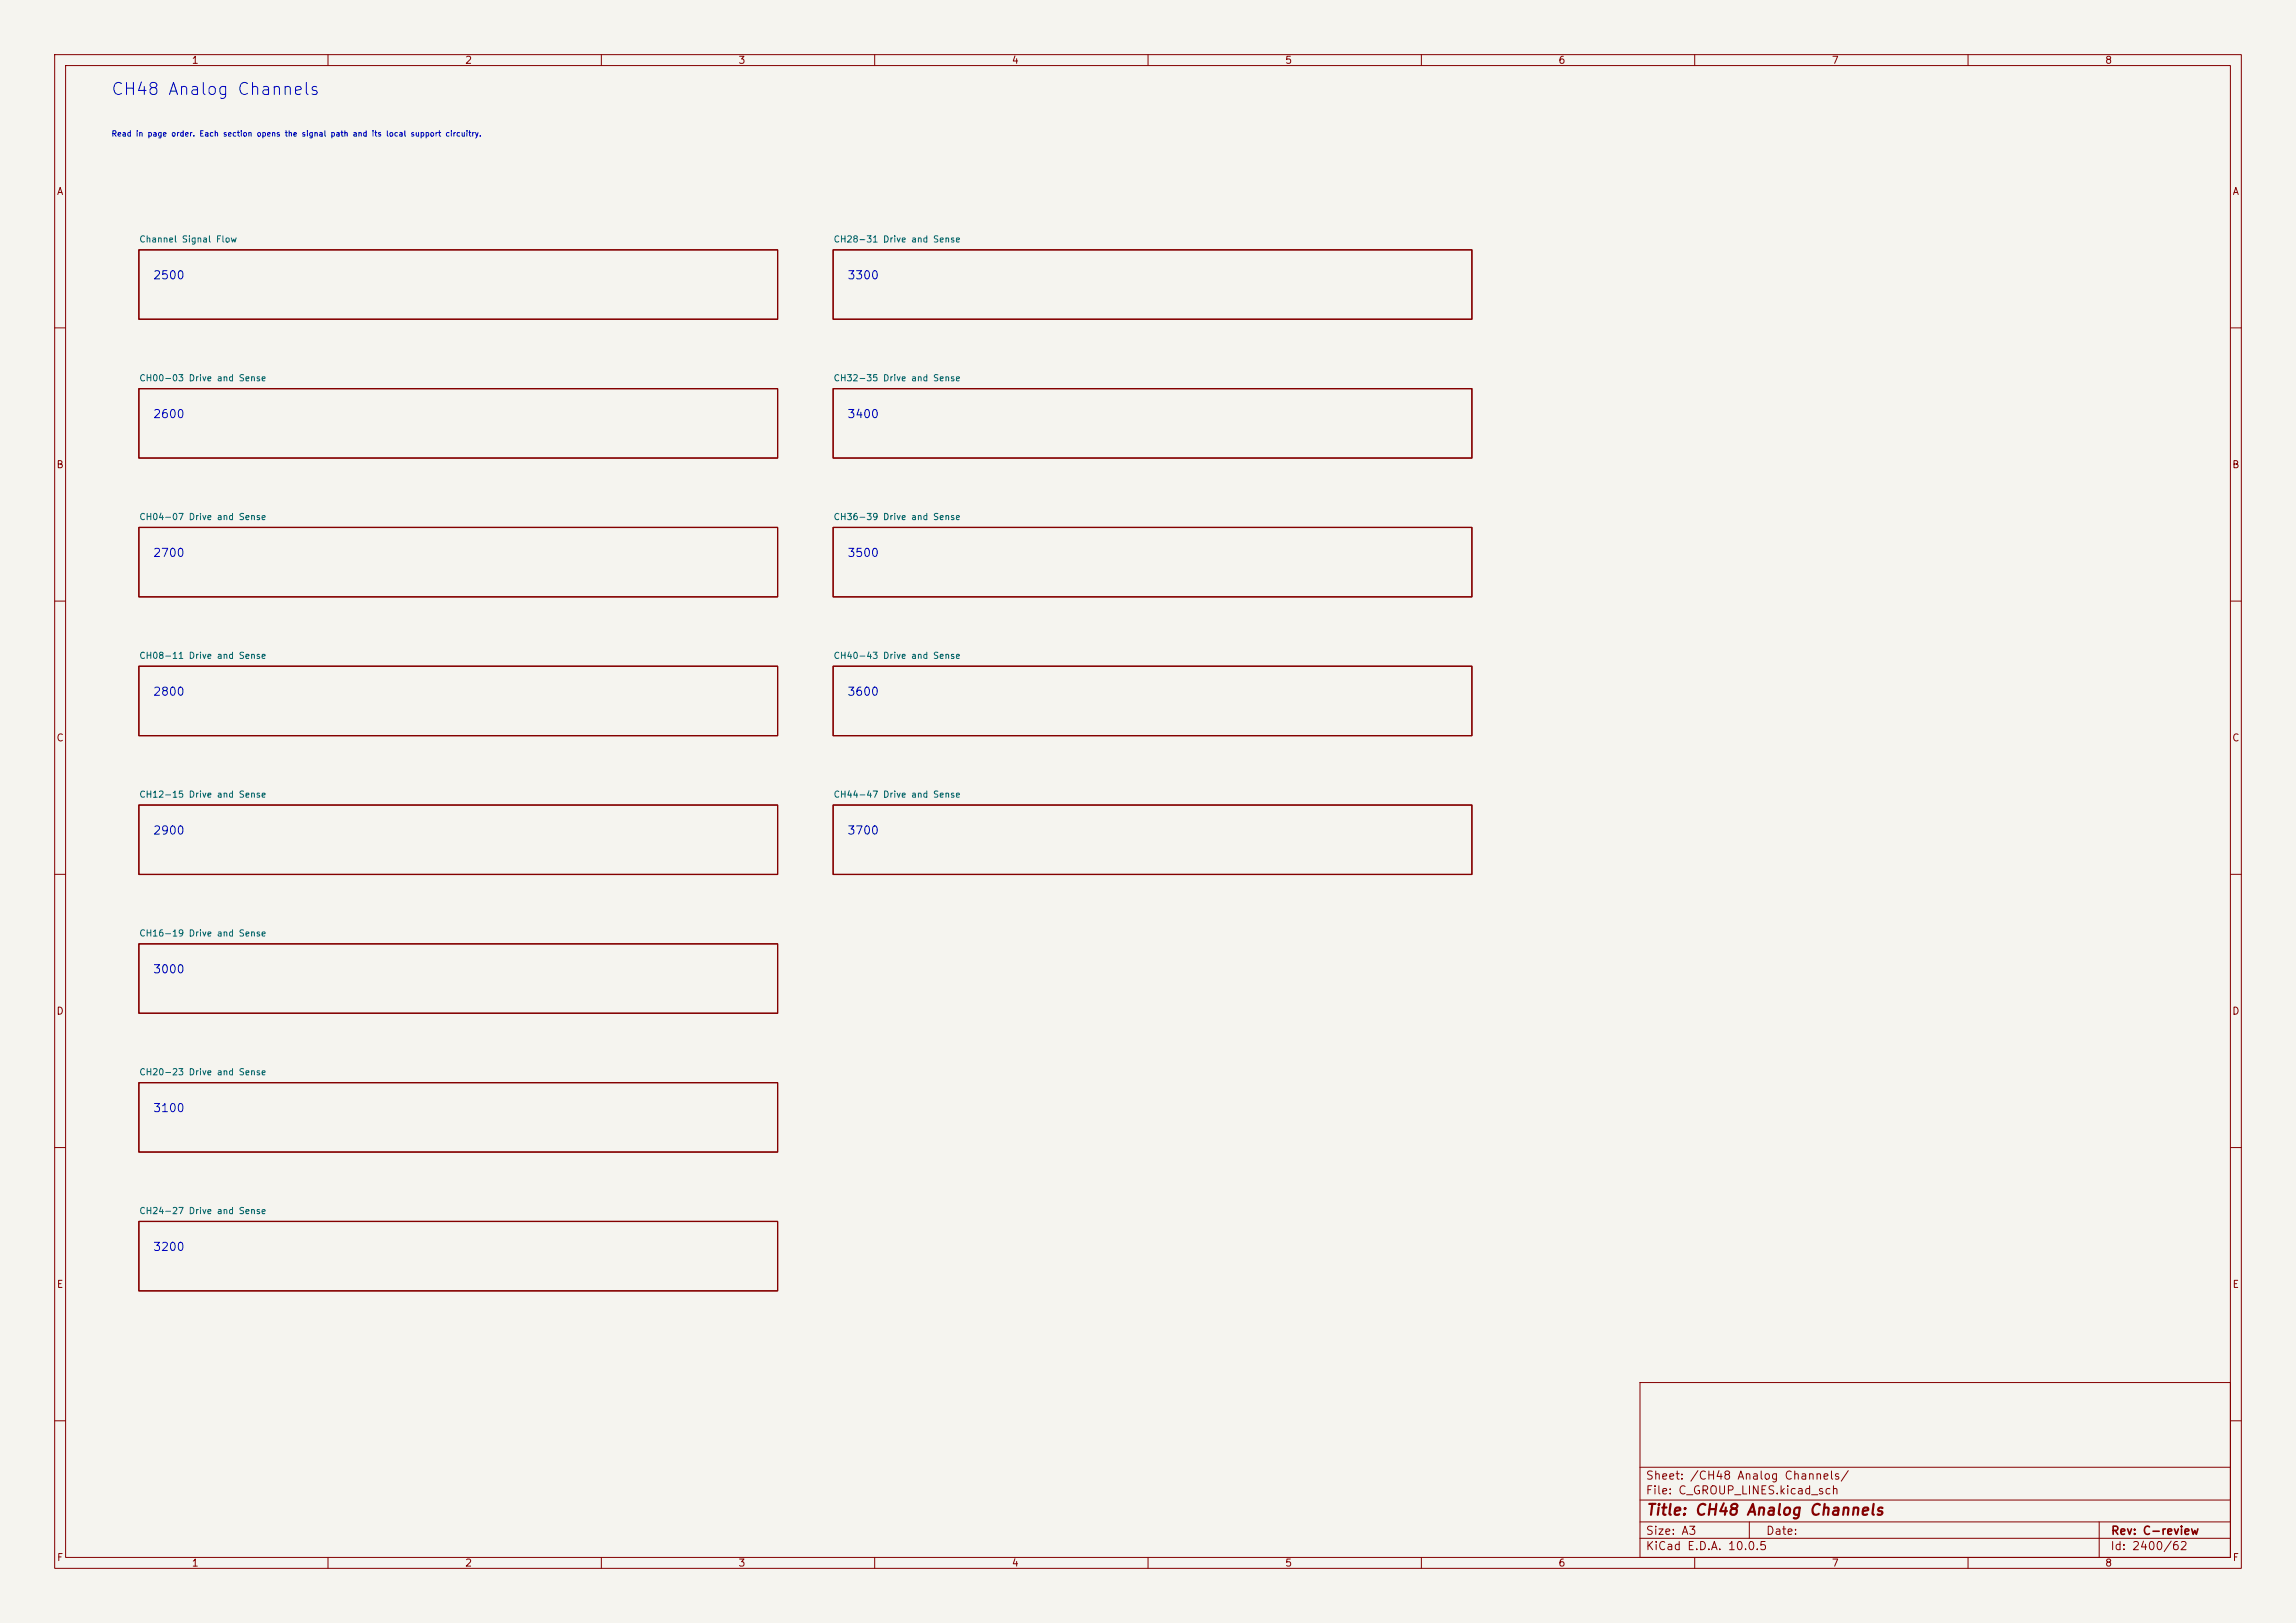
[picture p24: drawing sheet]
<svg xmlns="http://www.w3.org/2000/svg" width="420mm" height="297mm" viewBox="0 0 420 297" stroke-linecap="round" stroke-linejoin="round" font-family="sans-serif">
<defs><g id="words">
<text font-size="2.2" fill="#0000c2" x="20.2" y="18">CH48 Analog Channels</text>
<text font-size="2" fill="#840000" x="301" y="277.8">Title: CH48 Analog Channels</text>
<g font-size="1.5" fill="#0000c2">
<text x="27.9" y="51.5">2500</text>
<text x="154.9" y="51.5">3300</text>
<text x="27.9" y="76.9">2600</text>
<text x="154.9" y="76.9">3400</text>
<text x="27.9" y="102.3">2700</text>
<text x="154.9" y="102.3">3500</text>
<text x="27.9" y="127.7">2800</text>
<text x="154.9" y="127.7">3600</text>
<text x="27.9" y="153.1">2900</text>
<text x="154.9" y="153.1">3700</text>
<text x="27.9" y="178.5">3000</text>
<text x="27.9" y="203.9">3100</text>
<text x="27.9" y="229.3">3200</text>
</g>
<g font-size="1.5" fill="#840000">
<text x="300.9" y="273.8">File: C_GROUP_LINES.kicad_sch</text>
<text x="300.9" y="271.1">Sheet: /CH48 Analog Channels/</text>
<text x="300.9" y="281.2">Size: A3</text>
<text x="322.9" y="281.2">Date:</text>
<text x="386" y="281.2">Rev: C-review</text>
<text x="300.9" y="284">KiCad E.D.A. 10.0.5</text>
<text x="385.9" y="284">Id: 2400/62</text>
</g>
<g font-size="1.3" fill="#840000">
<text x="35" y="12">1</text>
<text x="85" y="12">2</text>
<text x="135" y="12">3</text>
<text x="185" y="12">4</text>
<text x="235" y="12">5</text>
<text x="285" y="12">6</text>
<text x="335" y="12">7</text>
<text x="385" y="12">8</text>
<text x="10.3" y="36">A</text>
<text x="408.3" y="36">A</text>
<text x="10.2" y="86">B</text>
<text x="408.2" y="86">B</text>
<text x="10.2" y="136">C</text>
<text x="408.2" y="136">C</text>
<text x="10.2" y="186">D</text>
<text x="408.2" y="186">D</text>
<text x="10.3" y="236">E</text>
<text x="408.3" y="236">E</text>
<text x="10.3" y="286">F</text>
<text x="35" y="287">1</text>
<text x="85" y="287">2</text>
<text x="135" y="287">3</text>
<text x="185" y="287">4</text>
<text x="235" y="287">5</text>
<text x="285" y="287">6</text>
<text x="335" y="287">7</text>
<text x="385" y="287">8</text>
<text x="408.3" y="286">F</text>
</g>
<g font-size="1.2" fill="#006464">
<text x="25.4" y="44.6">Channel Signal Flow</text>
<text x="152.4" y="44.6">CH28-31 Drive and Sense</text>
<text x="25.4" y="70">CH00-03 Drive and Sense</text>
<text x="152.4" y="70">CH32-35 Drive and Sense</text>
<text x="25.4" y="95.4">CH04-07 Drive and Sense</text>
<text x="152.4" y="95.4">CH36-39 Drive and Sense</text>
<text x="25.4" y="120.8">CH08-11 Drive and Sense</text>
<text x="152.4" y="120.8">CH40-43 Drive and Sense</text>
<text x="25.4" y="146.2">CH12-15 Drive and Sense</text>
<text x="152.4" y="146.2">CH44-47 Drive and Sense</text>
<text x="25.4" y="171.6">CH16-19 Drive and Sense</text>
<text x="25.4" y="197">CH20-23 Drive and Sense</text>
<text x="25.4" y="222.4">CH24-27 Drive and Sense</text>
</g>
<text font-size="1" fill="#0000c2" x="20.3" y="25.2">Read in page order. Each section opens the signal path and its local support circuitry.</text>
</g></defs>
<path d="M0 0h420v297h-420z" fill="#f5f4ef" stroke="#f5f4ef" stroke-width=".18"/>
<g fill="none" stroke="#840000" stroke-width=".18">
<path d="M10 10h400v277h-400zM12 12h396v273h-396zM60 10v2M110 10v2M160 10v2M210 10v2M260 10v2M310 10v2M360 10v2M10 60h2M408 60h2M10 110h2"/>
<path d="M408 110h2M10 160h2M408 160h2M10 210h2M408 210h2M300 253h108v32h-108zM10 260h2M300 278.5h108M300 274.5h108M300 268.5h108M320 278.5v3M384 278.5v6.5"/>
<path d="M408 260h2M60 285v2M110 285v2M160 285v2M210 285v2M260 285v2M300 281.5h108M310 285v2M360 285v2"/>
</g>
<g fill="none" stroke="#840000" stroke-width=".22">
<path d="M25.4 45.7h116.8v12.7h-116.8zM152.4 45.7h116.8v12.7h-116.8zM25.4 71.1h116.8v12.7h-116.8zM152.4 71.1h116.8v12.7h-116.8zM25.4 96.5h116.8v12.7h-116.8zM152.4 96.5h116.8v12.7h-116.8zM25.4 121.9h116.8v12.7h-116.8zM152.4 121.9h116.8v12.7h-116.8zM25.4 147.3h116.8v12.7h-116.8zM152.4 147.3h116.8v12.7h-116.8zM25.4 172.7h116.8v12.7h-116.8zM25.4 198.1h116.8v12.7h-116.8z"/>
<path d="M25.4 223.5h116.8v12.7h-116.8z"/>
</g>
<use href="#words"/>
</svg>
